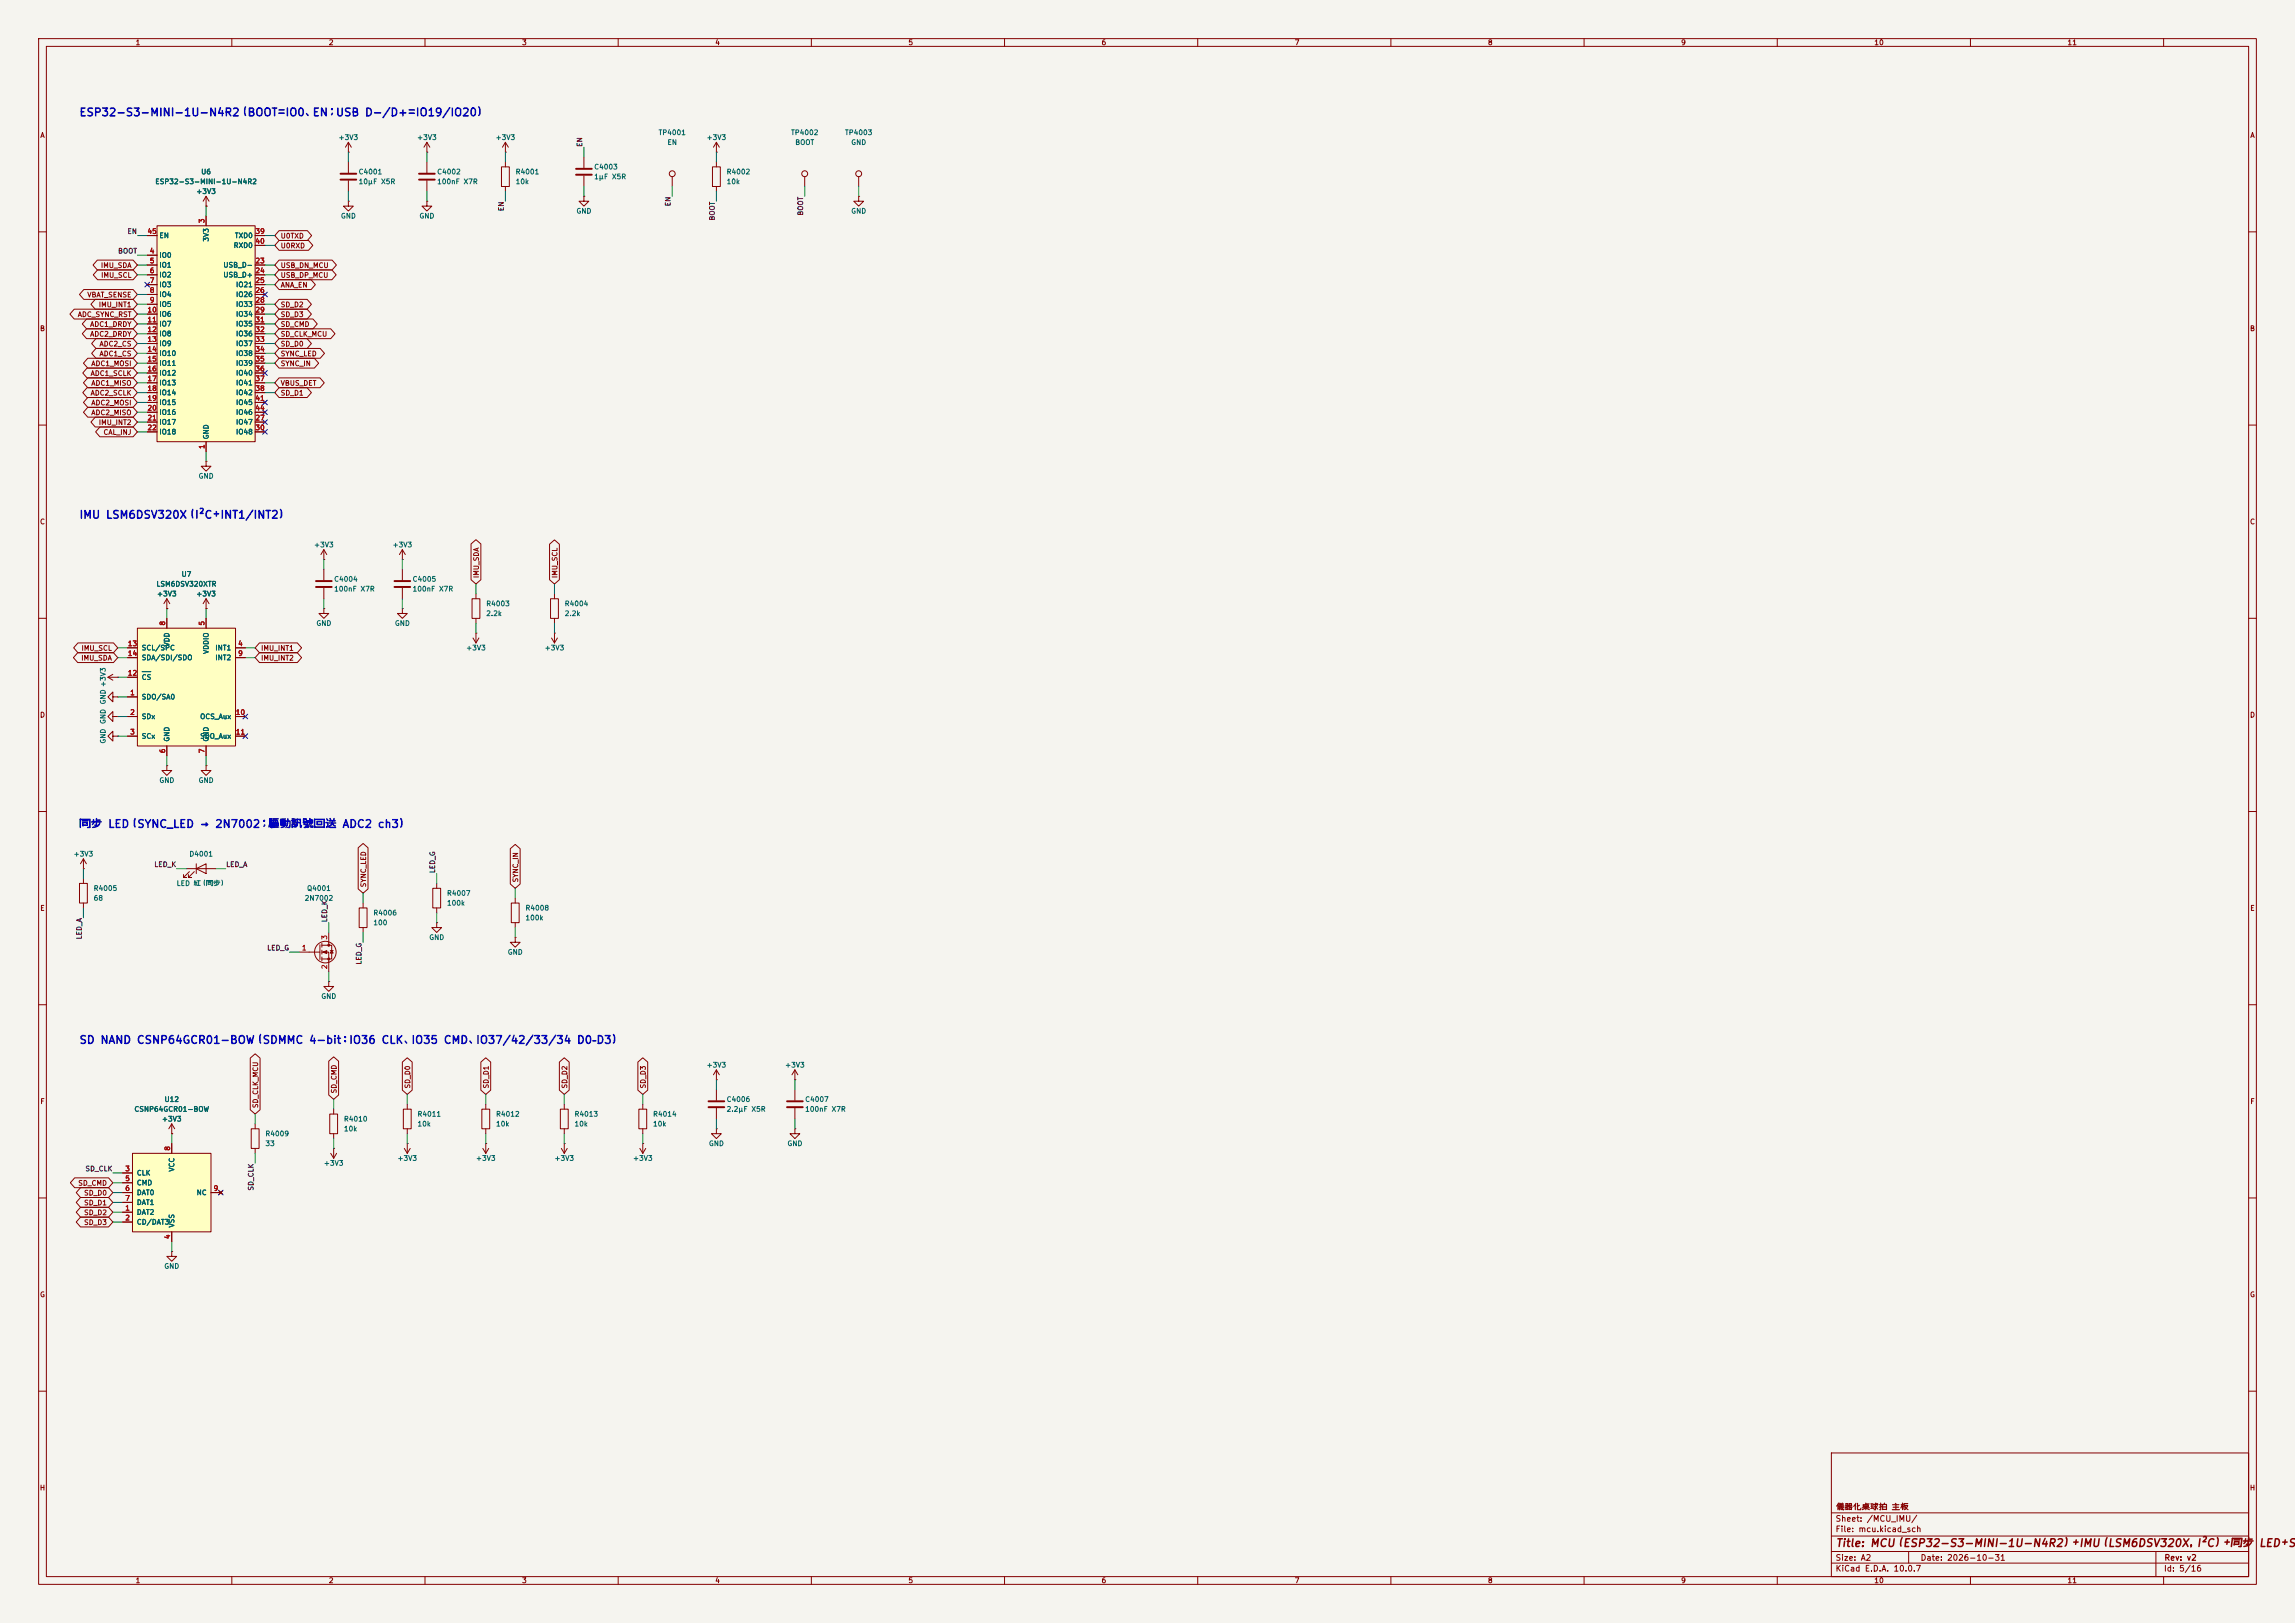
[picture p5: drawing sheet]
<svg xmlns="http://www.w3.org/2000/svg" width="594mm" height="420mm" viewBox="0 0 594 420" stroke-linecap="round" stroke-linejoin="round" font-family="sans-serif">
<defs><g id="words">
<g font-size="2" fill="#0000c2">
<text x="20.4" y="30.6">ESP32-S3-MINI-1U-N4R2（BOOT＝IO0、EN；USB D−/D+＝IO19/IO20）</text>
<text x="20.4" y="134.7">IMU LSM6DSV320X（I²C＋INT1/INT2）</text>
<text x="20.4" y="214.7">同步 LED（SYNC_LED → 2N7002；驅動訊號回送 ADC2 ch3）</text>
<text x="20.4" y="270.6">SD NAND CSNP64GCR01-BOW（SDMMC 4-bit：IO36 CLK、IO35 CMD、IO37/42/33/34 D0–D3）</text>
</g>
<g font-size="2" fill="#840000">
<text x="475" y="400.8">Title: MCU（ESP32-S3-MINI-1U-N4R2）＋IMU（LSM6DSV320X，I²C）＋同步</text>
<text x="584.5" y="400.8">LED＋SD</text>
</g>
<g font-size="1.5" fill="#840000">
<text x="475" y="394.1">Sheet: /MCU_IMU/</text>
<text x="475.1" y="391.1">儀器化桌球拍 主板</text>
<text x="475" y="396.8">File: mcu.kicad_sch</text>
<text x="475" y="407">KiCad E.D.A. 10.0.7</text>
<text x="475" y="404.2">Size: A2</text>
<text x="497" y="404.2">Date: 2026-10-31</text>
<text x="560" y="407">Id: 5/16</text>
<text x="560.1" y="404.2">Rev: v2</text>
</g>
<g font-size="1.3" fill="#840000">
<text x="35" y="12">1</text>
<text x="85" y="12">2</text>
<text x="135" y="12">3</text>
<text x="185" y="12">4</text>
<text x="235" y="12">5</text>
<text x="285" y="12">6</text>
<text x="335" y="12">7</text>
<text x="385" y="12">8</text>
<text x="435" y="12">9</text>
<text x="485" y="12">10</text>
<text x="535" y="12">11</text>
<text x="10.3" y="36">A</text>
<text x="582.3" y="36">A</text>
<text x="72.5" y="64.6">U0RXD</text>
<text x="72.5" y="62">U0TXD</text>
<text x="26" y="69.6">IMU_SDA</text>
<text x="72.5" y="69.6">USB_DN_MCU</text>
<text x="22.5" y="77.3">VBAT_SENSE</text>
<text x="26" y="72.2">IMU_SCL</text>
<text x="72.5" y="72.2">USB_DP_MCU</text>
<text x="72.5" y="74.7">ANA_EN</text>
<text x="20" y="82.3">ADC_SYNC_RST</text>
<text x="25.4" y="79.8">IMU_INT1</text>
<text x="72.5" y="79.8">SD_D2</text>
<text x="72.5" y="82.3">SD_D3</text>
<text x="10.2" y="86">B</text>
<text x="23.2" y="84.9">ADC1_DRDY</text>
<text x="23.2" y="87.4">ADC2_DRDY</text>
<text x="25.6" y="90">ADC2_CS</text>
<text x="72.5" y="84.9">SD_CMD</text>
<text x="72.5" y="87.4">SD_CLK_MCU</text>
<text x="72.5" y="90">SD_D0</text>
<text x="582.2" y="86">B</text>
<text x="23.5" y="95">ADC1_MOSI</text>
<text x="25.6" y="92.5">ADC1_CS</text>
<text x="72.5" y="92.5">SYNC_LED</text>
<text x="72.5" y="95">SYNC_IN</text>
<text x="23.3" y="97.6">ADC1_SCLK</text>
<text x="23.5" y="100.1">ADC1_MISO</text>
<text x="72.5" y="100.1">VBUS_DET</text>
<text x="23.3" y="102.7">ADC2_SCLK</text>
<text x="23.5" y="105.2">ADC2_MOSI</text>
<text x="23.5" y="107.7">ADC2_MISO</text>
<text x="72.5" y="102.7">SD_D1</text>
<text x="25.4" y="110.3">IMU_INT2</text>
<text x="26.6" y="112.8">CAL_INJ</text>
<text x="10.2" y="136">C</text>
<text x="582.2" y="136">C</text>
<text x="124.2" y="149.7" transform="rotate(-90 124.2 149.7)">IMU_SDA</text>
<text x="144.6" y="149.7" transform="rotate(-90 144.6 149.7)">IMU_SCL</text>
<text x="20.9" y="171.2">IMU_SDA</text>
<text x="21" y="168.7">IMU_SCL</text>
<text x="67.4" y="171.2">IMU_INT2</text>
<text x="67.4" y="168.7">IMU_INT1</text>
<text x="10.2" y="186">D</text>
<text x="582.2" y="186">D</text>
<text x="95" y="229.7" transform="rotate(-90 95 229.7)">SYNC_LED</text>
<text x="134.4" y="228.5" transform="rotate(-90 134.4 228.5)">SYNC_IN</text>
<text x="10.3" y="236">E</text>
<text x="582.3" y="236">E</text>
<text x="106.5" y="281.8" transform="rotate(-90 106.5 281.8)">SD_D0</text>
<text x="126.8" y="281.8" transform="rotate(-90 126.8 281.8)">SD_D1</text>
<text x="147.1" y="281.8" transform="rotate(-90 147.1 281.8)">SD_D2</text>
<text x="167.4" y="281.8" transform="rotate(-90 167.4 281.8)">SD_D3</text>
<text x="10.3" y="286">F</text>
<text x="67.1" y="286.9" transform="rotate(-90 67.1 286.9)">SD_CLK_MCU</text>
<text x="87.4" y="283.1" transform="rotate(-90 87.4 283.1)">SD_CMD</text>
<text x="582.3" y="286">F</text>
<text x="20.1" y="307.1">SD_CMD</text>
<text x="21.6" y="309.7">SD_D0</text>
<text x="21.6" y="317.3">SD_D3</text>
<text x="21.6" y="314.7">SD_D2</text>
<text x="21.6" y="312.2">SD_D1</text>
<text x="10.2" y="336">G</text>
<text x="582.2" y="336">G</text>
<text x="10.2" y="386">H</text>
<text x="582.2" y="386">H</text>
<text x="35" y="410">1</text>
<text x="85" y="410">2</text>
<text x="135" y="410">3</text>
<text x="185" y="410">4</text>
<text x="235" y="410">5</text>
<text x="285" y="410">6</text>
<text x="335" y="410">7</text>
<text x="385" y="410">8</text>
<text x="435" y="410">9</text>
<text x="485" y="410">10</text>
<text x="535" y="410">11</text>
</g>
<g font-size="1.3" fill="#006464">
<text x="170.3" y="35.3">TP4001</text>
<text x="204.6" y="35.3">TP4002</text>
<text x="218.6" y="35.3">TP4003</text>
<text x="87.5" y="36.5">+3V3</text>
<text x="107.8" y="36.5">+3V3</text>
<text x="128.1" y="36.5">+3V3</text>
<text x="172.6" y="37.8">EN</text>
<text x="182.8" y="36.5">+3V3</text>
<text x="205.7" y="37.8">BOOT</text>
<text x="220.2" y="37.8">GND</text>
<text x="40.1" y="48">ESP32-S3-MINI-1U-N4R2</text>
<text x="51.9" y="45.4">U6</text>
<text x="92.7" y="45.4">C4001</text>
<text x="92.7" y="48">10µF X5R</text>
<text x="113" y="45.4">C4002</text>
<text x="113" y="48">100nF X7R</text>
<text x="133.3" y="45.4">R4001</text>
<text x="133.3" y="48">10k</text>
<text x="153.7" y="44.1">C4003</text>
<text x="153.7" y="46.7">1µF X5R</text>
<text x="187.9" y="45.4">R4002</text>
<text x="187.9" y="48">10k</text>
<text x="50.7" y="50.5">+3V3</text>
<text x="88.1" y="56.8">GND</text>
<text x="108.4" y="56.8">GND</text>
<text x="149.1" y="55.6">GND</text>
<text x="220.2" y="55.6">GND</text>
<text x="41.1" y="61.9">EN</text>
<text x="54.3" y="62.7" transform="rotate(-90 54.3 62.7)">3V3</text>
<text x="60.3" y="64.5">RXD0</text>
<text x="60.6" y="61.9">TXD0</text>
<text x="41.1" y="67">IO0</text>
<text x="41.1" y="69.5">IO1</text>
<text x="57.7" y="69.5">USB_D-</text>
<text x="41.1" y="72.1">IO2</text>
<text x="41.1" y="74.6">IO3</text>
<text x="41.1" y="77.2">IO4</text>
<text x="57.7" y="72.1">USB_D+</text>
<text x="61" y="74.6">IO21</text>
<text x="61" y="77.2">IO26</text>
<text x="41.1" y="79.7">IO5</text>
<text x="41.1" y="82.2">IO6</text>
<text x="61" y="79.7">IO33</text>
<text x="61" y="82.2">IO34</text>
<text x="41.1" y="84.8">IO7</text>
<text x="41.1" y="87.3">IO8</text>
<text x="41.1" y="89.9">IO9</text>
<text x="61" y="84.8">IO35</text>
<text x="61" y="87.3">IO36</text>
<text x="61" y="89.9">IO37</text>
<text x="41.1" y="92.4">IO10</text>
<text x="41.1" y="94.9">IO11</text>
<text x="61" y="92.4">IO38</text>
<text x="61" y="94.9">IO39</text>
<text x="41.1" y="97.5">IO12</text>
<text x="41.1" y="100">IO13</text>
<text x="61" y="97.5">IO40</text>
<text x="61" y="100">IO41</text>
<text x="41.1" y="102.6">IO14</text>
<text x="41.1" y="105.1">IO15</text>
<text x="41.1" y="107.6">IO16</text>
<text x="61" y="102.6">IO42</text>
<text x="61" y="105.1">IO45</text>
<text x="61" y="107.6">IO46</text>
<text x="41.1" y="110.2">IO17</text>
<text x="41.1" y="112.7">IO18</text>
<text x="54.3" y="113.8" transform="rotate(-90 54.3 113.8)">GND</text>
<text x="61" y="110.2">IO47</text>
<text x="61" y="112.7">IO48</text>
<text x="51.3" y="124.2">GND</text>
<text x="81.2" y="141.9">+3V3</text>
<text x="101.5" y="141.9">+3V3</text>
<text x="46.9" y="149.6">U7</text>
<text x="40.4" y="152.1">LSM6DSV320XTR</text>
<text x="40.5" y="154.6">+3V3</text>
<text x="50.7" y="154.6">+3V3</text>
<text x="86.3" y="150.8">C4004</text>
<text x="86.3" y="153.4">100nF X7R</text>
<text x="106.7" y="150.8">C4005</text>
<text x="106.7" y="153.4">100nF X7R</text>
<text x="125.7" y="157.2">R4003</text>
<text x="125.7" y="159.7">2.2k</text>
<text x="146" y="157.2">R4004</text>
<text x="146" y="159.7">2.2k</text>
<text x="44.1" y="167.4" transform="rotate(-90 44.1 167.4)">VDD</text>
<text x="81.8" y="162.3">GND</text>
<text x="102.1" y="162.3">GND</text>
<text x="36.5" y="168.6">SCL/SPC</text>
<text x="36.5" y="171.1">SDA/SDI/SDO</text>
<text x="54.3" y="169.4" transform="rotate(-90 54.3 169.4)">VDDIO</text>
<text x="55.6" y="168.6">INT1</text>
<text x="55.6" y="171.1">INT2</text>
<text x="120.5" y="168.6">+3V3</text>
<text x="140.8" y="168.6">+3V3</text>
<text x="36.5" y="176.2">CS</text>
<text x="27.6" y="182.4" transform="rotate(-90 27.6 182.4)">GND +3V3</text>
<text x="36.5" y="181.3">SDO/SA0</text>
<text x="27.6" y="187.5" transform="rotate(-90 27.6 187.5)">GND</text>
<text x="36.5" y="186.4">SDx</text>
<text x="36.5" y="191.5">SCx</text>
<text x="51.7" y="186.4">OCS_Aux</text>
<text x="51.7" y="191.5">SDO_Aux</text>
<text x="27.6" y="192.6" transform="rotate(-90 27.6 192.6)">GND</text>
<text x="44.1" y="192.1" transform="rotate(-90 44.1 192.1)">GND</text>
<text x="54.3" y="192.1" transform="rotate(-90 54.3 192.1)">GND</text>
<text x="41.1" y="202.9">GND</text>
<text x="51.3" y="202.9">GND</text>
<text x="18.9" y="221.9">+3V3</text>
<text x="48.9" y="221.9">D4001</text>
<text x="24.1" y="230.8">R4005</text>
<text x="24.1" y="233.4">68</text>
<text x="45.6" y="229.6">LED 紅（同步）</text>
<text x="78.7" y="233.4">2N7002</text>
<text x="79.3" y="230.8">Q4001</text>
<text x="115.6" y="232.1">R4007</text>
<text x="96.5" y="237.2">R4006</text>
<text x="96.5" y="239.7">100</text>
<text x="115.6" y="234.6">100k</text>
<text x="135.9" y="235.9">R4008</text>
<text x="135.9" y="238.5">100k</text>
<text x="111" y="243.5">GND</text>
<text x="131.3" y="247.3">GND</text>
<text x="83" y="258.8">GND</text>
<text x="182.8" y="276.6">+3V3</text>
<text x="203.1" y="276.6">+3V3</text>
<text x="34.6" y="288">CSNP64GCR01-BOW</text>
<text x="42.4" y="285.4">U12</text>
<text x="187.9" y="285.4">C4006</text>
<text x="187.9" y="288">2.2µF X5R</text>
<text x="208.3" y="285.4">C4007</text>
<text x="208.3" y="288">100nF X7R</text>
<text x="41.8" y="290.5">+3V3</text>
<text x="88.9" y="290.5">R4010</text>
<text x="88.9" y="293.1">10k</text>
<text x="107.9" y="289.3">R4011</text>
<text x="107.9" y="291.8">10k</text>
<text x="128.3" y="289.3">R4012</text>
<text x="128.3" y="291.8">10k</text>
<text x="148.6" y="289.3">R4013</text>
<text x="148.6" y="291.8">10k</text>
<text x="168.9" y="289.3">R4014</text>
<text x="168.9" y="291.8">10k</text>
<text x="68.6" y="294.3">R4009</text>
<text x="68.6" y="296.9">33</text>
<text x="183.4" y="296.9">GND</text>
<text x="203.7" y="296.9">GND</text>
<text x="35.3" y="304.5">CLK</text>
<text x="45.4" y="303.3" transform="rotate(-90 45.4 303.3)">VCC</text>
<text x="83.7" y="302">+3V3</text>
<text x="102.7" y="300.7">+3V3</text>
<text x="123.1" y="300.7">+3V3</text>
<text x="143.4" y="300.7">+3V3</text>
<text x="163.7" y="300.7">+3V3</text>
<text x="35.3" y="307">CMD</text>
<text x="35.3" y="309.6">DAT0</text>
<text x="50.8" y="309.6">NC</text>
<text x="35.3" y="314.7">DAT2</text>
<text x="35.3" y="317.2">CD/DAT3</text>
<text x="35.3" y="312.1">DAT1</text>
<text x="45.4" y="317.8" transform="rotate(-90 45.4 317.8)">VSS</text>
<text x="42.4" y="328.6">GND</text>
</g>
<g font-size="1.3" fill="#0f0f0f">
<text x="151" y="38.1" transform="rotate(-90 151 38.1)">EN</text>
<text x="173.9" y="53.5" transform="rotate(-90 173.9 53.5)">EN</text>
<text x="130.7" y="54.8" transform="rotate(-90 130.7 54.8)">EN</text>
<text x="185.3" y="57.2" transform="rotate(-90 185.3 57.2)">BOOT</text>
<text x="208.2" y="55.9" transform="rotate(-90 208.2 55.9)">BOOT</text>
<text x="30.4" y="65.9">BOOT</text>
<text x="32.9" y="60.8">EN</text>
<text x="39.8" y="224.7">LED_K</text>
<text x="58.4" y="224.7">LED_A</text>
<text x="112.9" y="226.1" transform="rotate(-90 112.9 226.1)">LED_G</text>
<text x="85" y="238.8" transform="rotate(-90 85 238.8)">LED_K</text>
<text x="21.5" y="243.2" transform="rotate(-90 21.5 243.2)">LED_A</text>
<text x="69" y="246.3">LED_G</text>
<text x="93.9" y="249.8" transform="rotate(-90 93.9 249.8)">LED_G</text>
<text x="22" y="303.4">SD_CLK</text>
<text x="65.9" y="308.2" transform="rotate(-90 65.9 308.2)">SD_CLK</text>
</g>
<g font-size="1.3" fill="#a90000">
<text x="53.2" y="57.9" transform="rotate(-90 53.2 57.9)">3</text>
<text x="38" y="60.8">45</text>
<text x="38.6" y="65.9">4</text>
<text x="66" y="60.8">39</text>
<text x="66" y="63.4">40</text>
<text x="38.6" y="68.4">5</text>
<text x="38.6" y="71">6</text>
<text x="66" y="68.4">23</text>
<text x="66" y="71">24</text>
<text x="38.6" y="73.5">7</text>
<text x="38.6" y="76.1">8</text>
<text x="66" y="73.5">25</text>
<text x="66" y="76.1">26</text>
<text x="38" y="81.1">10</text>
<text x="38" y="83.7">11</text>
<text x="38.6" y="78.6">9</text>
<text x="66" y="78.6">28</text>
<text x="66" y="81.1">29</text>
<text x="66" y="83.7">31</text>
<text x="38" y="86.2">12</text>
<text x="38" y="88.8">13</text>
<text x="66" y="86.2">32</text>
<text x="66" y="88.8">33</text>
<text x="38" y="91.3">14</text>
<text x="38" y="93.8">15</text>
<text x="66" y="91.3">34</text>
<text x="66" y="93.8">35</text>
<text x="38" y="96.4">16</text>
<text x="38" y="98.9">17</text>
<text x="38" y="101.5">18</text>
<text x="66" y="96.4">36</text>
<text x="66" y="98.9">37</text>
<text x="66" y="101.5">38</text>
<text x="38" y="104">19</text>
<text x="38" y="106.5">20</text>
<text x="66" y="104">41</text>
<text x="66" y="106.5">44</text>
<text x="38" y="109.1">21</text>
<text x="38" y="111.6">22</text>
<text x="66" y="109.1">27</text>
<text x="66" y="111.6">30</text>
<text x="53.2" y="116.3" transform="rotate(-90 53.2 116.3)">1</text>
<text x="33" y="167.5">13</text>
<text x="43" y="162" transform="rotate(-90 43 162)">8</text>
<text x="53.2" y="162" transform="rotate(-90 53.2 162)">5</text>
<text x="61.5" y="167.5">4</text>
<text x="33" y="170">14</text>
<text x="61.5" y="170">9</text>
<text x="33" y="175.1">12</text>
<text x="33.6" y="180.2">1</text>
<text x="33.6" y="185.3">2</text>
<text x="60.9" y="185.3">10</text>
<text x="33.6" y="190.4">3</text>
<text x="60.9" y="190.4">11</text>
<text x="43" y="195" transform="rotate(-90 43 195)">6</text>
<text x="53.2" y="195" transform="rotate(-90 53.2 195)">7</text>
<text x="85" y="243.3" transform="rotate(-90 85 243.3)">3</text>
<text x="78" y="246.2">1</text>
<text x="85" y="250.9" transform="rotate(-90 85 250.9)">2</text>
<text x="44.3" y="297.9" transform="rotate(-90 44.3 297.9)">8</text>
<text x="32.3" y="303.4">3</text>
<text x="32.3" y="305.9">5</text>
<text x="32.3" y="308.5">6</text>
<text x="32.3" y="311">7</text>
<text x="55.1" y="308.5">9</text>
<text x="32.3" y="313.6">1</text>
<text x="32.3" y="316.1">2</text>
<text x="44.3" y="320.8" transform="rotate(-90 44.3 320.8)">4</text>
</g>
</g></defs>
<path d="M0 0h594v420h-594z" fill="#f5f4ef" stroke="#f5f4ef" stroke-width=".26"/>
<g fill="none" stroke="#840000" stroke-width=".26">
<path d="M10 10h574v400h-574zM12 12h570v396h-570zM60 10v2M110 10v2M160 10v2M210 10v2M260 10v2M310 10v2M360 10v2M410 10v2M460 10v2M510 10v2"/>
<path d="M560 10v2M110.5 39.4h.1M110.5 36.8l-.8 1.3M110.5 36.8l.8 1.3M110.5 36.8v2.6M130.8 39.4h.1M130.8 36.8v2.6M130.8 36.8l-.8 1.3M130.8 36.8l.8 1.3M185.4 39.4h.1M185.4 36.8v2.6M185.4 36.8l-.7 1.3"/>
<path d="M185.4 36.8l.8 1.3M129.8 43.2h2v5.1h-2zM130.8 41.9v1.3M130.8 48.3v1.2M151.1 50.8v1.3h1.3l-1.3 1.2-1.2-1.2h1.2M151.1 50.8h.1M151.1 40.6v2.8M151.1 45.5v2.8M174 45.7v2.6M184.4 43.2h2v5.1h-2zM185.4 41.9v1.3M185.4 48.3v1.2"/>
<path d="M208.3 45.7v2.6M10 60h2M582 60h2M10 110h2M53.3 119.4v1.3h1.3l-1.3 1.2-1.2-1.2h1.2M53.3 119.4h.1M582 110h2M43.2 157.5h.1M43.2 154.9l-.8 1.3M43.2 154.9l.7 1.3M43.2 154.9v2.6M83.8 157.5v1.3h1.3l-1.3 1.2-1.3-1.2h1.3"/>
<path d="M83.8 157.5h.1M83.8 144.8h.1M83.8 142.2v2.6M83.8 147.3v2.8M83.8 152.1v2.8M83.8 142.2l-.7 1.3M83.8 142.2l.8 1.3M104.1 144.8h.1M104.1 157.5v1.3h1.3l-1.3 1.2-1.2-1.2h1.2M104.1 157.5h.1M104.1 142.2l-.7 1.3M104.1 142.2l.8 1.3"/>
<path d="M104.1 142.2v2.6M104.1 147.3v2.8M104.1 152.1v2.8M122.2 154.9h2v5.1h-2zM123.2 153.7v1.2M142.5 154.9h2v5.1h-2zM143.5 153.7v1.2M10 160h2M123.2 160v1.3M143.5 160v1.3M582 160h2M10 210h2"/>
<path d="M582 210h2M10 260h2M582 260h2M10 310h2M582 310h2M10 360h2M474 376h108v32h-108zM582 360h2M474 397.5h108M474 391.5h108M60 408v2M110 408v2"/>
<path d="M160 408v2M210 408v2M260 408v2M310 408v2M360 408v2M410 408v2M460 408v2M474 404.5h108M474 401.5h108M494 401.5v3M510 408v2M558 401.5v6.5"/>
<path d="M560 408v2"/>
<circle cx="174" cy="45" r=".76"/>
<circle cx="208.3" cy="45" r=".76"/>
</g>
<path d="M149.1 43.7h4.1M149.1 45.2h4.1M81.8 150.4h4.1M81.8 151.9h4.1M102.1 150.4h4.1M102.1 151.9h4.1" fill="none" stroke="#840000" stroke-width=".51"/>
<path d="M40.6 58.4h25.4v55.9h-25.4z" fill="#ffffc2"/>
<g fill="none" stroke="#840000" stroke-width=".26">
<path d="M90.2 39.4h.1M90.2 36.8v2.6M90.2 36.8l-.8 1.3M90.2 36.8l.7 1.3M40.6 58.4h25.4v55.9h-25.4zM53.3 53.3h.1M53.3 50.8v2.5M53.3 55.9v2.5M53.3 50.8l-.7 1.3M53.3 50.8l.8 1.3M90.2 52.1v1.2h1.2l-1.2 1.3-1.3-1.3h1.3M90.2 52.1h.1"/>
<path d="M90.2 41.9v2.8M90.2 46.7v2.8M110.5 52.1v1.2h1.3l-1.3 1.3-1.3-1.3h1.3M110.5 52.1h.1M110.5 41.9v2.8M110.5 46.7v2.8M222.2 50.8v1.3h1.3l-1.3 1.2-1.2-1.2h1.2M222.2 50.8h.1M222.2 45.7v2.6M38.1 66h2.5M38.1 68.6h2.5M38.1 71.1h2.5"/>
<path d="M38.1 73.7h2.5M38.1 76.2h2.5M38.1 78.7h2.5M38.1 61h2.5M66 68.6h2.6M66 71.1h2.6M66 73.7h2.6M66 76.2h2.6M66 78.7h2.6M66 61h2.6M66 63.5h2.6M38.1 81.3h2.5"/>
<path d="M38.1 83.8h2.5M38.1 86.4h2.5M38.1 88.9h2.5M38.1 91.4h2.5M38.1 94h2.5M38.1 96.5h2.5M38.1 99.1h2.5M66 81.3h2.6M66 83.8h2.6M66 86.4h2.6M66 88.9h2.6M66 91.4h2.6"/>
<path d="M66 94h2.6M66 96.5h2.6M66 99.1h2.6M38.1 101.6h2.5M38.1 104.1h2.5M38.1 106.7h2.5M38.1 109.2h2.5M38.1 111.8h2.5M53.3 114.3v2.5M66 101.6h2.6M66 104.1h2.6M66 106.7h2.6"/>
<path d="M66 109.2h2.6M66 111.8h2.6M53.3 157.5h.1M53.3 154.9v2.6M53.3 154.9l-.7 1.3M53.3 154.9l.8 1.3M122.4 165.1l.8 1.3M123.2 163.8h.1M123.2 163.8v2.6M124 165.1l-.8 1.3M142.7 165.1l.8 1.3M143.5 163.8h.1"/>
<path d="M143.5 163.8v2.6M144.3 165.1l-.8 1.3"/>
<circle cx="222.3" cy="45" r=".76"/>
</g>
<path d="M88.1 45h4.1M88.1 46.5h4.1M108.5 45h4M108.5 46.5h4" fill="none" stroke="#840000" stroke-width=".51"/>
<path d="M35.6 162.6h25.4v30.4h-25.4z" fill="#ffffc2"/>
<g fill="none" stroke="#840000" stroke-width=".26">
<path d="M27.9 175.3h2.6M27.9 175.3l1.3 .7M29.2 174.5l-1.3 .8M30.5 175.3h.1M33 167.6h2.6M33 170.2h2.6M33 175.3h2.6M35.6 162.6h25.4v30.4h-25.4zM43.2 160v2.6M53.3 160v2.6M61 167.6h2.5M61 170.2h2.5"/>
<path d="M29.2 180.3v-1.2l-1.3 1.2 1.3 1.3v-1.3h1.3M29.2 185.4v-1.2l-1.3 1.2 1.3 1.3v-1.3h1.3M29.2 190.5v-1.3l-1.3 1.3 1.3 1.3v-1.3h1.3M30.5 180.3h.1M30.5 185.4h.1M30.5 190.5h.1M33 180.3h2.6M33 185.4h2.6M33 190.5h2.6M43.2 198.1v1.3h1.2l-1.2 1.3-1.3-1.3h1.3M43.2 198.1h.1M43.2 193v2.6"/>
<path d="M53.3 198.1v1.3h1.3l-1.3 1.3-1.2-1.3h1.2M53.3 198.1h.1M53.3 193v2.6M61 185.4h2.5M61 190.5h2.5M20.6 228.6h2v5.1h-2zM21.6 224.8h.1M21.6 222.3l-.8 1.2M21.6 222.3l.8 1.2M21.6 222.3v2.5M21.6 227.3v1.3M21.6 233.7v1.3"/>
<path d="M48.3 224.8h7.6M49 225.6l-1.5 1.5h.8h-.8v-.8M50.3 225.6l-1.5 1.5h.7h-.7v-.8M50.8 224.8l2.5-1.3v2.6zM50.8 223.5v2.6M93 235h2v5h-2zM94 233.7v1.3M112 229.9h2v5.1h-2zM113 238.8v1.2h1.3l-1.3 1.3-1.2-1.3h1.2M113 238.8h.1M113 228.6v1.3M113 235v1.2"/>
<path d="M132.3 233.7h2.1v5.1h-2.1zM133.3 232.4v1.3M133.3 238.8v1.2M77.5 246.4h5.3M82.8 244.5v3.8M83.3 244.6h2.6v3.6h-2.6M83.3 246.4h1.8v5.1M83.3 244.1v1M83.3 245.9v1M83.3 247.7v1M85.1 254v1.3h1.3l-1.3 1.2-1.3-1.2h1.3M85.1 254h.1"/>
<path d="M85.1 241.3v3.3M85.5 246h.7M85.9 246l.3 .6h-.7zM94 240v1.3M133.3 242.6v1.2h1.3l-1.3 1.3-1.2-1.3h1.2M133.3 242.6h.1M185.4 279.4h.1M185.4 276.9l-.7 1.2M185.4 276.9l.8 1.2M185.4 276.9v2.5M205.7 279.4h.1M205.7 276.9l-.7 1.2"/>
<path d="M205.7 276.9l.8 1.2M205.7 276.9v2.5M44.4 293.4h.1M44.4 290.8l-.7 1.3M44.4 290.8l.8 1.3M44.4 290.8v2.6M124.7 287h2v5.1h-2zM125 297.2l.7 1.3M125.7 295.9h.1M125.7 285.8v1.2M125.7 292.1v1.3M125.7 295.9v2.6"/>
<path d="M126.5 297.2l-.8 1.3M145 287h2.1v5.1h-2.1zM145.3 297.2l.7 1.3M146 295.9h.1M146 285.8v1.2M146 292.1v1.3M146 295.9v2.6M146.8 297.2l-.8 1.3M165.4 287h2v5.1h-2zM165.6 297.2l.8 1.3M166.4 295.9h.1M166.4 285.8v1.2"/>
<path d="M166.4 292.1v1.3M166.4 295.9v2.6M167.1 297.2l-.7 1.3M185.4 292.1v1.3h1.3l-1.3 1.2-1.3-1.2h1.3M185.4 292.1h.1M185.4 281.9v2.8M185.4 286.8v2.8M205.7 292.1v1.3h1.3l-1.3 1.2-1.2-1.2h1.2M205.7 292.1h.1M205.7 281.9v2.8M205.7 286.8v2.8"/>
<circle cx="84.2" cy="246.4" r="2.79"/>
</g>
<path d="M36.8 173.8h2.2" fill="none" stroke="#006464" stroke-width=".26"/>
<path d="M183.4 285h4.1M183.4 286.5h4.1M203.7 285h4.1M203.7 286.5h4.1" fill="none" stroke="#840000" stroke-width=".51"/>
<g fill="#840000" stroke="#840000" stroke-width=".26">
<path d="M83.6 246.4l1-.4v.8z"/>
<circle cx="85.1" cy="244.6" r=".25"/>
<circle cx="85.1" cy="248.2" r=".25"/>
</g>
<path d="M34.3 298.5h20.3v20.3h-20.3z" fill="#ffffc2"/>
<g fill="none" stroke="#840000" stroke-width=".26">
<path d="M53.3 53.3h.1M53.3 55.9v2.5M72.2 59.7h7.4l1.1 1.3-1.1 1.2h-7.4l-1.1-1.2zM21.7 74.9h12.7l1.2 1.3-1.2 1.3h-12.7l-1.1-1.3zM24.6 77.5h9.8l1.2 1.2-1.2 1.3h-9.8l-1.1-1.3zM25.2 67.3h9.2l1.2 1.3-1.2 1.3h-9.2l-1.1-1.3zM25.3 69.8h9.1l1.2 1.3-1.2 1.3h-9.1l-1.2-1.3zM38.1 66h2.5M38.1 68.6h2.5M38.1 71.1h2.5M38.1 73.7h2.5M38.1 76.2h2.5"/>
<path d="M38.1 78.7h2.5M38.1 61h2.5M66 68.6h2.6M66 71.1h2.6M66 73.7h2.6M66 76.2h2.6M66 78.7h2.6M66 61h2.6M66 63.5h2.6M72.2 67.3h13.8l1.1 1.3-1.1 1.3h-13.8l-1.1-1.3zM72.2 69.8h13.7l1.1 1.3-1.1 1.3h-13.7l-1.1-1.3zM72.2 72.4h8.3l1.1 1.3-1.1 1.2h-8.3l-1.1-1.2z"/>
<path d="M72.2 77.5h7.3l1.1 1.2-1.1 1.3h-7.3l-1.1-1.3zM72.2 62.2h7.7l1.1 1.3-1.1 1.3h-7.7l-1.1-1.3zM19.2 80h15.2l1.2 1.3-1.2 1.3h-15.2l-1.1-1.3zM22.4 82.5h12l1.2 1.3-1.2 1.3h-12l-1.1-1.3zM22.4 85.1h12l1.2 1.3-1.2 1.2h-12l-1.1-1.2zM22.5 95.2h11.9l1.2 1.3-1.2 1.3h-11.9l-1.1-1.3zM22.7 97.8h11.7l1.2 1.3-1.2 1.2h-11.7l-1.1-1.2zM22.7 92.7h11.7l1.2 1.3-1.2 1.3h-11.7l-1.1-1.3zM24.8 87.6h9.6l1.2 1.3-1.2 1.3h-9.6l-1.1-1.3zM24.8 90.2h9.6l1.2 1.2-1.2 1.3h-9.6l-1.1-1.3zM38.1 81.3h2.5M38.1 83.8h2.5"/>
<path d="M38.1 86.4h2.5M38.1 88.9h2.5M38.1 91.4h2.5M38.1 94h2.5M38.1 96.5h2.5M38.1 99.1h2.5M66 81.3h2.6M66 83.8h2.6M66 86.4h2.6M66 88.9h2.6M66 91.4h2.6M66 94h2.6"/>
<path d="M66 96.5h2.6M66 99.1h2.6M72.2 82.5h8.8l1.1 1.3-1.1 1.3h-8.8l-1.1-1.3zM72.2 80h7.3l1.1 1.3-1.1 1.3h-7.3l-1.1-1.3zM72.2 85.1h13.4l1.1 1.3-1.1 1.2h-13.4l-1.1-1.2zM72.2 87.6h7.3l1.1 1.3-1.1 1.3h-7.3l-1.1-1.3zM72.2 90.2h10.7l1.1 1.2-1.1 1.3h-10.7l-1.1-1.3zM72.2 92.7h9.2l1.1 1.3-1.1 1.3h-9.2l-1.1-1.3zM72.2 97.8h10.6l1.1 1.3-1.1 1.2h-10.6l-1.1-1.2zM22.5 100.3h11.9l1.2 1.3-1.2 1.3h-11.9l-1.1-1.3zM22.7 102.9h11.7l1.2 1.2-1.2 1.3h-11.7l-1.1-1.3zM22.7 105.4h11.7l1.2 1.3-1.2 1.3h-11.7l-1.1-1.3z"/>
<path d="M24.6 107.9h9.8l1.2 1.3-1.2 1.3h-9.8l-1.1-1.3zM25.9 110.5h8.5l1.2 1.3-1.2 1.2h-8.5l-1.2-1.2zM38.1 101.6h2.5M38.1 104.1h2.5M38.1 106.7h2.5M38.1 109.2h2.5M38.1 111.8h2.5M53.3 114.3v2.5M66 101.6h2.6M66 104.1h2.6M66 106.7h2.6M66 109.2h2.6"/>
<path d="M66 111.8h2.6M72.2 100.3h7.3l1.1 1.3-1.1 1.3h-7.3l-1.1-1.3zM43.2 157.5h.1M53.3 157.5h.1M121.9 140.8l1.3-1.1 1.3 1.1v9.2l-1.3 1.1-1.3-1.1zM142.2 140.8l1.3-1.1 1.3 1.1v9.2l-1.3 1.1-1.3-1.1zM20.1 168.9h9.3l1.1 1.3-1.1 1.3h-9.3l-1.1-1.3zM20.2 166.4h9.2l1.1 1.2-1.1 1.3h-9.2l-1.1-1.3zM33 167.6h2.6M33 170.2h2.6M33 175.3h2.6M43.2 160v2.6"/>
<path d="M53.3 160v2.6M61 167.6h2.5M61 170.2h2.5M67.2 168.9h9.8l1.1 1.3-1.1 1.3h-9.8l-1.2-1.3zM67.2 166.4h9.8l1.1 1.2-1.1 1.3h-9.8l-1.2-1.3zM33 180.3h2.6M33 185.4h2.6M33 190.5h2.6M43.2 193v2.6M53.3 193v2.6M61 185.4h2.5M61 190.5h2.5"/>
<path d="M92.7 219.4l1.3-1.1 1.3 1.1v10.6l-1.3 1.1-1.3-1.1zM132.1 219.6l1.2-1.1 1.3 1.1v9.2l-1.3 1.1-1.2-1.1zM64.8 273.8l1.2-1.1 1.3 1.1v13.4l-1.3 1.1-1.2-1.1zM85.1 274.6l1.3-1.1 1.2 1.1v8.8l-1.2 1.1-1.3-1.1zM104.1 274.8l1.3-1.1 1.3 1.1v7.3l-1.3 1.1-1.3-1.1zM124.5 274.8l1.2-1.1 1.3 1.1v7.3l-1.3 1.1-1.2-1.1zM144.8 274.8l1.2-1.1 1.3 1.1v7.3l-1.3 1.1-1.2-1.1zM165.1 274.8l1.3-1.1 1.2 1.1v7.3l-1.2 1.1-1.3-1.1zM34.3 298.5h20.3v20.3h-20.3zM44.4 293.4h.1M44.4 295.9v2.6M65 292.1h2.1v5.1h-2.1z"/>
<path d="M66 290.8v1.3M66 297.2v1.3M85.3 288.3h2.1v5.1h-2.1zM85.6 298.5l.8 1.2M86.4 297.2h.1M86.4 287v1.3M86.4 293.4v1.2M86.4 297.2v2.5M87.1 298.5l-.7 1.2M104.4 287h2v5.1h-2zM104.6 297.2l.8 1.3M105.4 295.9h.1"/>
<path d="M105.4 285.8v1.2M105.4 292.1v1.3M105.4 295.9v2.6M106.2 297.2l-.8 1.3M19.3 304.8h8.8l1.1 1.3-1.1 1.2h-8.8l-1.1-1.2zM20.8 315h7.3l1.1 1.2-1.1 1.3h-7.3l-1.1-1.3zM20.8 312.4h7.3l1.1 1.3-1.1 1.3h-7.3l-1.1-1.3zM20.8 307.3h7.3l1.1 1.3-1.1 1.3h-7.3l-1.1-1.3zM20.8 309.9h7.3l1.1 1.3-1.1 1.2h-7.3l-1.1-1.2zM31.7 313.7h2.6M31.7 316.2h2.6M31.7 303.5h2.6"/>
<path d="M31.7 306.1h2.6M31.7 308.6h2.6M31.7 311.2h2.6M44.4 318.8v2.5M54.6 308.6h2.5M56.8 308.2l.7 .8M57.5 308.2l-.7 .8M44.4 323.9v1.2h1.3l-1.3 1.3-1.2-1.3h1.2M44.4 323.9h.1"/>
</g>
<g fill="none" stroke="#009600" stroke-width=".26">
<path d="M90.2 39.4v2.5M110.5 39.4v2.5M130.8 39.4v2.5M151.1 38.1v2.5M185.4 39.4v2.5M53.3 53.3v2.6M90.2 49.5v2.6M110.5 49.5v2.6M130.8 49.5v2.6M151.1 48.3v2.5M174 48.3v2.5M185.4 49.5v2.6"/>
<path d="M208.3 48.3v2.5M222.2 48.3v2.5M35.6 68.6h2.5M35.6 71.1h2.5M35.6 78.7h2.5M35.6 61h2.5M35.6 76.2h2.5M35.6 66h2.5M68.6 68.6h2.5M68.6 71.1h2.5M68.6 73.7h2.5M68.6 78.7h2.5"/>
<path d="M68.6 61h2.5M68.6 63.5h2.5M35.6 81.3h2.5M35.6 83.8h2.5M35.6 86.4h2.5M35.6 88.9h2.5M35.6 99.1h2.5M35.6 91.4h2.5M35.6 94h2.5M35.6 96.5h2.5M68.6 81.3h2.5M68.6 83.8h2.5"/>
<path d="M68.6 86.4h2.5M68.6 88.9h2.5M68.6 99.1h2.5M68.6 91.4h2.5M68.6 94h2.5M35.6 101.6h2.5M35.6 104.1h2.5M35.6 106.7h2.5M35.6 109.2h2.5M35.6 111.8h2.5M53.3 116.8v2.6M68.6 101.6h2.5"/>
<path d="M43.2 157.5v2.5M53.3 157.5v2.5M83.8 144.8v2.5M83.8 154.9v2.6M104.1 144.8v2.5M104.1 154.9v2.6M123.2 151.1v2.6M143.5 151.1v2.6M30.5 175.3h2.5M30.5 167.6h2.5M30.5 170.2h2.5M63.5 167.6h2.5"/>
<path d="M63.5 170.2h2.5M123.2 161.3v2.5M143.5 161.3v2.5M30.5 185.4h2.5M30.5 180.3h2.5M30.5 190.5h2.5M43.2 195.6v2.5M53.3 195.6v2.5M21.6 224.8v2.5M21.6 235v2.5M45.7 224.8h2.6M55.9 224.8h2.5"/>
<path d="M85.1 238.8v2.5M94 231.1v2.6M113 226.1v2.5M113 236.2v2.6M133.3 229.9v2.5M74.9 246.4h2.6M85.1 251.5v2.5M94 241.3v2.5M133.3 240v2.6M185.4 279.4v2.5M205.7 279.4v2.5M44.4 293.4v2.5"/>
<path d="M66 288.3v2.5M66 298.5v2.5M86.4 284.5v2.5M86.4 294.6v2.6M105.4 283.2v2.6M105.4 293.4v2.5M125.7 283.2v2.6M125.7 293.4v2.5M146 283.2v2.6M146 293.4v2.5M166.4 283.2v2.6M166.4 293.4v2.5"/>
<path d="M185.4 289.6v2.5M205.7 289.6v2.5M29.2 303.5h2.5M29.2 308.6h2.5M29.2 311.2h2.5M29.2 313.7h2.5M29.2 316.2h2.5M29.2 306.1h2.5M44.4 321.3v2.6"/>
</g>
<g fill="none" stroke="#000084" stroke-width=".26">
<path d="M37.5 73.1l1.2 1.2M38.7 73.1l-1.2 1.2M68 75.6l1.2 1.2M69.2 75.6l-1.2 1.2M68 95.9l1.2 1.2M69.2 95.9l-1.2 1.2M68 108.6l1.2 1.2M68 103.5l1.2 1.2M68 111.2l1.2 1.2M68 106.1l1.2 1.2M69.2 108.6l-1.2 1.2M69.2 103.5l-1.2 1.2"/>
<path d="M69.2 111.2l-1.2 1.2M69.2 106.1l-1.2 1.2M62.9 184.8l1.2 1.2M62.9 189.9l1.2 1.2M64.1 184.8l-1.2 1.2M64.1 189.9l-1.2 1.2M56.5 308l1.3 1.2M57.8 308l-1.3 1.2"/>
</g>
<path d="M36.8 173.8h2.2" fill="none" stroke="#006464" stroke-width=".26"/>
<use href="#words"/>
</svg>
